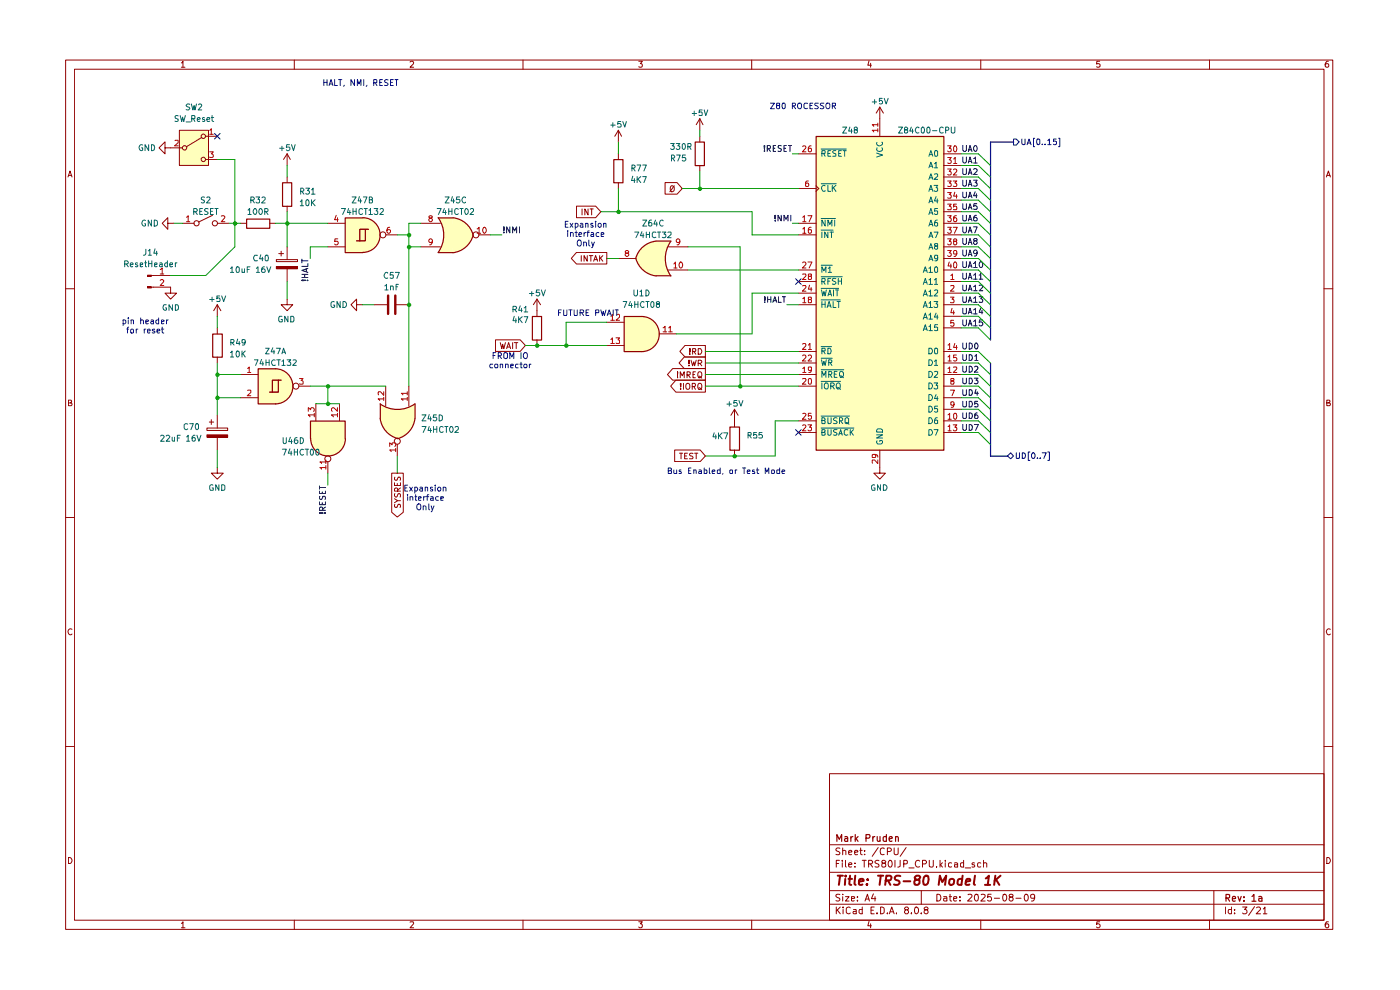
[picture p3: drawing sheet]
<svg xmlns="http://www.w3.org/2000/svg" width="297mm" height="210mm" viewBox="0 0 297 210" stroke-linecap="round" stroke-linejoin="round" font-family="sans-serif">
<g fill="none" stroke="#910000" stroke-width=".21">
<path d="M13.9 12.7h268.8v184.4h-268.8zM15.8 14.7h265.1v180.5h-265.1zM38.5 13.3h.1l.2-.3v1.3M38.5 14.3h.7M62.4 12.7v2M87 13.2l.5-.2 .3 .2-.1 .4-.7 .7h.8M111 12.7v2M135.5 13h.8l-.5 .5 .4 .1v.6h-.7M159.5 12.7v2M184.4 12.9l-.3 .9h.8M184.7 13.4v.9M208.1 12.7v2"/>
<path d="M233.3 13h-.6l-.1 .6h.7v.6h-.7M256.6 12.7v2M281.8 13a.71 .71 0 0 0-.7 .5 .71 .71 0 0 0 .3 .8l.4-.1v-.6l-.4-.1-.3 .3M14.4 37.5l.5-1.2 .4 1.2M14.5 37.2h.7M281.4 37.5l.4-1.2 .4 1.2M281.5 37.2h.6M13.9 61.3h1.9M280.9 61.3h1.8M14.5 85.5h.4l.3-.3-.2-.3h-.5v1.2h.6l.2-.5-.4-.1M281.5 85.5h.4l.2-.3-.1-.3h-.5v1.2h.6l.1-.5-.3-.1M13.9 109.8h1.9"/>
<path d="M280.9 109.8h1.8M15.3 133.5a.59 .59 0 0 0-.9 .5 .59 .59 0 0 0 .8 .6l.1-.1M282.2 133.5a.59 .59 0 0 0-.8 .5 .59 .59 0 0 0 .7 .6l.1-.1M13.9 158.4h1.9M280.9 158.4h1.8M176 164.1h104.9v31.1h-104.9zM176 179.2h104.9M178.2 180l-.6-.1-.3 .2 .1 .4 .8 .4-.1 .3h-.8M178.8 179.9v1.4M182.6 179.9v1.2l.3 .2M186.3 179.8l-1.3 1.8M189.7 179.9v1.2l.2 .2 .6-.1v-.1v-1.2"/>
<path d="M192.2 179.8l-1.2 1.8M14.5 181.9a.65 .65 0 0 1 .8 .6 .65 .65 0 0 1-.8 .7zM38.5 195.9l.3-.4v1.3M38.5 196.8h.7M62.4 195.2v1.9M87 195.6l.7-.1 .1 .3-.8 1h.8M111 195.2v1.9M135.5 195.5h.8l-.5 .5 .5 .2-.1 .5-.5 .1-.2-.2M159.5 195.2v1.9M176 191.8h104.9M176 188.9h104.9M176 185h104.9"/>
<path d="M177.4 192.4v1.4M177.4 183.2h.5M177.6 193l.7 .8M178.1 182.5h-.7v1.4M178.2 189.8h-.8l-.1 .3 .8 .4 .1 .4-.3 .2-.6-.1M178.3 192.4l-.9 .8M178.7 182.5v.2M178.7 183v.9M178.8 189.7v.1M178.8 180.5l.4-.1 .2 .1v.8M178.8 190.2v.9M178.9 192.4v.2"/>
<path d="M178.9 192.9v.9M179.4 190.2h.7l-.7 .9h.7M179.4 182.5v1.3l.1 .1M180 183.4l.7-.1-.2-.3-.5 .2v.6l.3 .1 .3-.1M180 180.8l.7-.1-.2-.3-.5 .1v.6l.3 .2 .3-.1M180.4 192.6l-.4-.2-.5 .3 .1 1 .4 .1 .4-.1M180.6 190.6l.7-.1-.1-.3h-.6v.8h.6M181.1 192.9h.5v.9M181.3 180.8l.7-.1-.2-.3h-.3l-.2 .1v.6l.2 .2 .4-.1M181.4 183.8v.1M181.4 183.1v.1M181.6 193.2l-.5 .1-.1 .2 .1 .3h.5"/>
<path d="M181.9 191v.1M181.9 190.2v.2M182.4 180.4h.5M182.9 192.9h-.5l-.2 .7a.45 .45 0 0 0 .7 .2M182.9 192.4v1.4M182.9 182.5h.9M183.3 182.5v1.4M183.4 181.2v.1M183.4 180.5h.1M183.5 191.1l.5-1.4 .4 1.4M183.7 190.7h.7M184.3 183.3h.6l.2-.3v-.3l-.2-.2h-.6v1.4"/>
<path d="M184.4 195.4l-.3 1h.8M184.6 183.3l.5 .6M184.7 196v.8M184.8 193.1h.5M185.3 189.6l-.4 1h.9M185.5 192.4h-.7v1.4h.7M185.6 190.2v.9M186 193.7v.1M186.5 182.6a.6 .6 0 0 0-.9 .1l.1 .4 .7 .2 .1 .2-.3 .4-.6-.1M186.8 192.4h.4l.4 .3v.8l-.4 .3h-.4zM187.3 183.1h-.1l-.1-.3 .1-.2a.48 .48 0 0 1 .7 .2l-.2 .3-.5 .1a.47 .47 0 0 0 0 .7 .47 .47 0 0 0 .7-.2l-.1-.4-.2-.2M187.6 180l-.3-.1-.5 .1-.1 .5 .1 .6 .4 .2 .4-.1"/>
<path d="M188.3 193.7v.1M188.3 180.6l.6-.1 .2-.4-.3-.2h-.5v1.4M188.7 193.8l.5-1.4 .5 1.4M188.8 182.5a.76 .76 0 0 1 .5 .7 .76 .76 0 0 1-.5 .7l-.3-.2a.99 .99 0 0 1 .3-1.2zM188.8 193.4h.7M189.9 182.5v1.4M190.2 193.7v.1M191 182.5v1.3l-.5 .1M191.7 183.3l.7-.1 .1-.5-.3-.2h-.5v1.4M192.1 193l-.2-.3 .2-.3h.4l.2 .3v.2l-.7 .3-.1 .4 .2 .2h.4l.2-.2-.2-.6M192.8 184.1h1.1M193.3 193.7v.1"/>
<path d="M194.1 192.6l.2-.2a.75 .75 0 0 1 .6 .7 .75 .75 0 0 1-.6 .7l-.2-.1-.1-.4zM195.1 182.7a.68 .68 0 0 0-1 .4 .68 .68 0 0 0 .8 .8l.2-.1M195.4 193.7v.1M195.4 188.9v2.9M195.7 183.3h.6l.2-.3v-.3l-.2-.2h-.6v1.4M196.4 193l-.4-.3 .4-.3h.2l.3 .3-.3 .3a.45 .45 0 0 0-.6 .4 .45 .45 0 0 0 .6 .4l.3-.2-.3-.6M197.1 182.5v1.2l.4 .2 .4-.1 .1-.1v-1.2M198.7 183.8v.1M198.7 189.7a.73 .73 0 0 1 .9 .7 .73 .73 0 0 1-.9 .7zM199.4 182.5v1.4M199.5 183.4l.4 .5M199.9 183l-.5 .5"/>
<path d="M200.2 190.2h.6l.1 .9M200.5 182.5v.2M200.5 183v.9M200.9 190.5l-.7 .1v.4h.7M201.4 190.2h.5M201.5 189.7v1.3l.4 .1M201.9 183.1l-.4-.1-.3 .3 .1 .5h.6M202.3 190.6l.7-.1-.1-.3h-.5l-.1 .2v.6l.2 .1 .4-.1M202.5 183.1l.4-.1 .3 .2v.7M203.2 183.3l-.7 .1v.4h.7M203.7 191v.1M203.7 190.2v.2"/>
<path d="M204.4 183.1l-.4-.1-.3 .3 .1 .5h.6M204.4 182.5v1.4M204.8 184.1h1.1M205.4 189.8l.5-.1 .3 .4-.9 1h.9M206.7 183.1l-.3-.1-.2 .3 .1 .1h.3l.2 .4-.2 .1-.4-.1M206.9 189.8h.5a1.01 1.01 0 0 1-.2 1.3 .87 .87 0 0 1-.3-1.3zM208.1 183.1l-.5-.1-.2 .3 .1 .5h.6M208.1 195.2v1.9M208.1 189.8h.8l.1 .3-.9 1h.9M208.7 183.1l.4-.1 .2 .2v.7M208.7 182.5v1.4M210.3 189.7h-.7l-.1 .7 .6-.2 .2 .3v.4l-.2 .2-.6-.1"/>
<path d="M210.9 190.5h1.1M212.8 189.8l.3-.1a.73 .73 0 0 1 .5 .7 .73 .73 0 0 1-.5 .7l-.3-.1-.1-.5zM214.3 190.3l-.2-.3 .1-.2h.6v.4l-.5 .1-.2 .2v.4l.2 .2h.4l.2-.2v-.4l-.2-.2M215.5 190.5h1.1M217.5 189.8l.1-.1a.73 .73 0 0 1 .6 .7 .73 .73 0 0 1-.6 .7l-.3-.6zM219.5 190.3l-.2 .2h-.5l-.2-.2 .1-.5 .5-.1 .3 .2-.2 1.1-.5 .1M233.3 195.5h-.6l-.1 .6 .2-.1h.3l.3 .2v.3l-.3 .3h-.3l-.2-.2M256.6 195.2v1.9M257.5 188.9v6.3M260 192.4v1.4M261.2 192.9h-.5l-.1 .3v.4l.2 .2h.4M261.2 192.4v1.4"/>
<path d="M261.9 193.7v.1M261.9 192.9v.2M263.6 192.4h.9l-.5 .5 .5 .2v.5l-.3 .2h-.4l-.2-.1M266.1 192.3l-1.2 1.9M266.6 192.6l.6-.2 .2 .4-.9 1h.9M268 192.8l.3-.4v1.4M268 193.8h.8M281.5 181.9a.65 .65 0 0 1 .7 .6 .65 .65 0 0 1-.7 .7zM281.8 195.5h-.4l-.3 .5v.5l.3 .3 .4-.1v-.7h-.4l-.3 .2"/>
</g>
<g fill="none" stroke="#910000" stroke-width=".25">
<path d="M177.5 178.5v-1.5l.5 1 .6-1v1.5M179.2 177.5h.5l.1 1M179.8 177.8l-.5 .1-.2 .2 .2 .4 .5-.1M180.5 177.5v1M180.9 177.5l-.4 .3M181.4 177v1.5M181.6 177.9l.4 .6M182 177.5l-.6 .5M183.7 177.8h.6a.45 .45 0 0 0 .1-.8h-.7v1.5M185.2 177.5v1M185.6 177.5l-.4 .3M186.1 177.5l.1 .9 .3 .1 .2-.2"/>
<path d="M186.7 177.5v1M188 177.5h-.4l-.2 .1v.7l.2 .2 .4-.1M188 177v1.5M188.6 178l.7-.2-.2-.3h-.4l-.1 .7 .3 .3 .3-.1M190 177.6l.2-.1h.3l.1 1M190 177.5v1M260.1 190.5l.7-.1 .1-.6-.8-.1v1.5M260.4 190.5l.5 .7M261.4 190.7l.7-.1-.1-.4h-.5l-.1 .7 .2 .3 .4-.1M262.6 190.2l.4 1 .3-1M263.9 191v.2M263.9 190.2v.2"/>
<path d="M265.6 190.2l.4-.5v1.5M265.6 191.2h.8M267 190.2h.6l.1 1M267.7 190.6l-.7 .1v.4h.7"/>
</g>
<g fill="none" stroke="#910000" stroke-width=".42">
<path d="M177.7 185.8h1.1M178.2 185.8l-.2 1.9M179.3 186.4l-.1 1.3M179.4 185.8v.1M180 186.4h.8M180.3 185.8l-.1 1.6 .4 .3M181.4 185.8l-.1 1.6 .2 .3M182.2 187l1-.1-.1-.4a.6 .6 0 0 0-.8 .2v.9h.7M184 187.5l-.1 .2-.1-.1 .2-.1-.1 .2M184.1 186.5v.2M186.3 185.8h1.1M186.9 185.8l-.3 1.9"/>
<path d="M187.9 186.8l1-.1 .2-.6v-.2l-.3-.1h-.8l-.2 1.9M188.4 186.8l.5 .9M191 185.8h-.8l-.4 .3 .1 .4 .8 .4 .1 .5-.4 .3-.8-.1M191.7 186.9h1.4M194.4 186.6l-.3-.2v-.3a.72 .72 0 0 1 1-.3l.1 .3-.2 .4-.8 .2a.75 .75 0 0 0-.1 .9 .72 .72 0 0 0 1-.2v-.6l-.3-.2M196 186.1l.4-.3 .5 .1a1.62 1.62 0 0 1-.5 1.8l-.5-.2-.1-.6zM199.1 187.7l.3-1.9 .5 1.3 .8-1.3-.2 1.9M201.5 186.6l.3-.2 .5 .2v.9l-.4 .2-.5-.2zM204.1 186.5l-.5-.1-.4 .4v.7l.2 .2 .6-.1M204.2 185.8l-.2 1.9M204.9 187l.9-.1v-.4h-.7l-.3 .9 .3 .3 .5-.1M206.8 185.8l-.2 1.6 .2 .3"/>
<path d="M209 187.7h1.1M209.1 186.3l.7-.5-.3 1.9M211.2 185.8l-.3 1.9M211.3 186.6l.7 1.1M212.3 185.8l-1.3 1.1"/>
</g>
<g fill="#ffffbc">
<path d="M173.1 28.9h27.1v66.6h-27.1z"/>
<path d="M134.8 54.8l4.9-1.3-.5 5a5.1 5.1 0 0 1-4.4-3.7z"/>
<path d="M139.1 51.1h3.2a6.4 6.4 0 0 0 0 7.4h-3.2z"/>
<path d="M136.4 52.3a5 5 0 0 1 2.7-1.2l.6 5-4.9-1.3a5 5 0 0 1 1.6-2.5z"/>
<path d="M136.1 67.1a3.7 3.7 0 0 1 3.7 3.7 3.7 3.7 0 0 1-3.7 3.7z"/>
<path d="M132.4 67.1h3.7v7.4h-3.7z"/>
<path d="M65.9 93h7.3a3.7 3.7 0 0 1-3.7 3.7 3.7 3.7 0 0 1-3.6-3.7z"/>
<path d="M65.8 89.3h7.4v3.7h-7.4z"/>
<path d="M80.6 88.7l5-.6-1.3 4.9a5.1 5.1 0 0 1-3.7-4.3z"/>
<path d="M80.6 85.6a6.7 6.7 0 0 0 7.4 0v3.1h-7.4z"/>
<path d="M83 88.2l5 .5a5 5 0 0 1-3.7 4.3z"/>
<path d="M58.4 78.2a3.7 3.7 0 0 1 3.7 3.7 3.7 3.7 0 0 1-3.7 3.7z"/>
<path d="M54.7 78.2h3.8v7.4h-3.8z"/>
<path d="M95.5 48.6l4.8 1.3a5.1 5.1 0 0 1-4.3 3.7z"/>
<path d="M92.9 46.2h3.1v7.3h-3.1a6.3 6.3 0 0 0 0-7.3z"/>
<path d="M96.1 46.2a5 5 0 0 1 4.2 3.6l-4.8 1.3z"/>
<path d="M38.1 27.6h6.1v7.5h-6.1z"/>
<path d="M76.9 46.1a3.7 3.7 0 0 1 3.7 3.7 3.7 3.7 0 0 1-3.7 3.7z"/>
<path d="M73.2 46.2h3.7v7.3h-3.7z"/>
</g>
<g fill="none" stroke="#0f0f0f" stroke-width=".21">
<path d="M162.2 32v.1M162.2 30.9v.7M162.8 31.5l.6-.1v-.4l-.6-.1v1.2M163 31.5l.4 .6M164 31.4h.4M164.5 30.9h-.5v1.2h.5M165.7 30.9h-.4l-.2 .2v.3l.6 .2v.4l-.1 .1-.5-.1M166.3 31.4h.4M166.8 30.9h-.5v1.2h.5M167.3 30.9h.6M167.6 30.9v1.2M164.5 46.8v.1"/>
<path d="M164.5 45.7v.7M165.7 45.7v1.2l-.6-1.2v1.2M166.3 46.9v-1.2l.4 .8 .5-.8v1.2M167.8 45.7v1.2M162.3 64v.1M162.3 62.9v.8M162.9 62.9v1.2M162.9 63.5h.6M163.5 62.9v1.2M164 64.1l.4-1.2 .4 1.2M164 63.8h.6M165.1 62.9v1.2h.6"/>
<path d="M166 62.9h.7M166.3 62.9v1.2"/>
</g>
<path d="M130.2 33.9h2v4.9h-2zM147.5 30.1h1.9v5h-1.9zM173.1 29h27.1v66.5h-27.1zM139.2 58.5h3.1M142.3 51.1l-3.2 .1a4.9 4.9 0 0 0-4.2 3.6 5.1 5.1 0 0 0 4.3 3.7M142.3 51.2a6.3 6.3 0 0 0 0 7.3M132.4 67.1h3.8a3.7 3.7 0 0 1 3.7 3.8 3.7 3.7 0 0 1-3.7 3.7h-3.8zM154.8 90.6h2.1v4.9h-2.1z" fill="none" stroke="#910000" stroke-width=".25"/>
<g fill="none" stroke="#910000" stroke-width=".21">
<path d="M131.2 27.6l-.8 1.3M131.2 27.6v2.5M131.2 32.6v1.2M131.2 38.7v1.3M131.2 27.6l.7 1.3M141.1 38.7h2.5l1.1 1.3-1.1 1.2h-2.5zM142.3 39.6l.1-.2 .4 .1a.74 .74 0 0 1 .2 1l-.6 .2a.9 .9 0 0 1-.1-1.1zM143 39.4l-.9 1.3M148.5 25.2v2.4M148.5 28.9v1.2M148.5 35.1v1.2M148.5 25.2l-.8 1.3"/>
<path d="M148.5 25.2l.6 1.3M169.4 32.6h3.7M169.4 40h3.7M173.1 39.4l.6 .6-.6 .6M186.6 22.7v6.2M186.6 22.7l-.7 1.3M186.6 22.7l.8 1.3M200.2 32.6h3.7M200.2 35.1h3.7M200.2 37.5h3.7M200.2 40h3.7M131.2 54.8h3.6"/>
<path d="M141.8 57.3h4.1M141.8 52.4h4.1M169.4 59.7h3.7M169.4 49.8h3.7M169.4 47.4h3.7M169.4 57.3h3.7M200.2 59.7h3.7M200.2 49.8h3.7M200.2 47.4h3.7M200.2 57.3h3.7M200.2 42.5h3.7M200.2 44.9h3.7"/>
<path d="M200.2 52.4h3.7M200.2 54.8h3.7M128.7 68.4h3.7M128.7 73.3h3.7M139.8 70.8h3.7M142.7 78.2h6.9v2.4h-6.9l-1.1-1.1zM143.7 80v.1M143.7 78.9v.7M145.2 75.7h4.4v2.5h-4.4l-1.1-1.2zM145.3 73.3h4.3v2.4h-4.3l-1.1-1.2zM145.7 79.5h.6l.1-.6h-.7v1.2M146 79.5l.4 .6"/>
<path d="M146.2 77.5v.1M146.2 76.4v.8M146.3 75.1h.1M146.3 74v.7M146.6 76.4l.3 1.2 .3-.9 .2 .9 .3-1.2M146.9 74.5h.6v-.5h-.6v1.1M147 79.5h.4M147.2 74.5l.4 .6M147.5 78.9h-.5v1.2h.5M148.1 79l.2-.1a.46 .46 0 0 1 .6 .4l-.2 .7-.4 .1a.9 .9 0 0 1-.2-1.1zM148.1 74h.5l.2 .2 .1 .4-.3 .5h-.5zM148.1 77.1h.5l.3-.3-.1-.3-.7-.1v1.2"/>
<path d="M148.3 79.8l.6 .4M148.5 77.1l.4 .5M169.4 79.5h3.7M169.4 74.5h3.7M169.4 77h3.7M169.4 64.6h3.7M169.4 62.2h3.7M200.2 79.5h3.7M200.2 74.5h3.7M200.2 77h3.7M200.2 64.6h3.7M200.2 62.2h3.7"/>
<path d="M200.2 67.1h3.7M200.2 69.5h3.7M43.9 90.8h4.4v.5h-4.4zM43.9 92.2h4.4v.5h-4.4zM44.4 89.5h.9M44.8 89v1M143.1 95.5h5.4l1.1 1.2-1.1 1.2h-5.4zM143.4 80.6h6.2v2.6h-6.2l-1.1-1.3zM144.1 96.1h.7M144.3 80.1v-1.2l.4 .8 .5-.8v1.2M144.4 82.4v.2M144.4 81.3v.8"/>
<path d="M144.5 96.1v1.2M145 81.3v1.3M145.2 96.7h.5M145.6 81.5l.2-.2 .5 .2v.7l-.3 .4-.4-.2zM145.8 96.1h-.6v1.2h.6M146.8 82h.6l.1-.2v-.3l-.1-.2h-.6v1.3M147 96.2h-.7v.3l.2 .2h.3l.2 .4-.2 .2h-.5M147.2 82l.3 .6M147.4 96.1h.6M147.7 96.1v1.2M148.1 81.5l.2-.2a.46 .46 0 0 1 .6 .4v.5a.46 .46 0 0 1-.6 .4 .9 .9 0 0 1-.2-1.1zM148.3 82.2l.6 .5"/>
<path d="M155.8 86.8v3.7M155.8 95.5v1.2M155.8 86.8l-.7 1.3M155.8 86.8l.8 1.3M169.4 89.3h3.7M169.4 91.7h3.7M169.4 81.9h3.7M186.6 95.5v3.7M200.2 89.3h3.7M200.2 91.7h3.7M200.2 81.9h3.7M200.2 84.4h3.7"/>
<path d="M200.2 86.8h3.7"/>
</g>
<g fill="none" stroke="#006665" stroke-width=".21">
<path d="M174.2 31.6h5.3M174.2 39h3.2M174.4 32.5h.6v-.5h-.6v1.1M174.7 32.5l.3 .6M175 39.4a.58 .58 0 0 0-.7 .6 .58 .58 0 0 0 .7 .5v-.1M175.6 39.3v1.3h.6M175.6 32.5h.5M176.2 32h-.6v1.1h.6M176.6 39.3v1.3M176.8 39.8l.5 .8M177.3 32h-.5l-.1 .1 .2 .4 .4 .2v.4h-.6M177.3 39.3l-.7 .7"/>
<path d="M177.9 32.5h.4M178.5 32h-.6v1.1h.6M178.9 32h.6M179.2 32v1.1M186 32.5l1.2 .4-1.2 .4M186 31.4v.2a.6 .6 0 0 0 .6 .5 .6 .6 0 0 0 .6-.7h-.1M186 30.2a.58 .58 0 0 0 .6 .7 .58 .58 0 0 0 .6-.7h-.1M197.1 33.1l.4-1.1 .4 1.1M197.1 35.6l.4-1.2 .4 1.2M197.1 38.1l.4-1.2 .4 1.2M197.2 32.8h.6M197.2 35.3h.6"/>
<path d="M197.2 37.7h.6M198.2 39.3h.7l-.3 .5 .3 .1v.5l-.2 .2h-.4l-.1-.2M198.2 34.7l.4-.3v1.2M198.2 37h.7v.4l-.7 .7h.7M198.2 35.6h.7M198.3 32h.4l.2 .1v.8l-.2 .2h-.4zM174.2 48.8h2.5M174.2 46.3h3M174.2 56.3h2.4M174.2 58.7h4.5M174.4 57.8v-1.2l.4 .8 .4-.8v1.2M174.4 59.7h.5l.1-.1v-.5l-.6-.1v1.3"/>
<path d="M174.4 49.2v1.2M174.7 59.7l.3 .6M175 46.7v1.3l-.6-1.3v1.3M175.6 49.2v1.2l-.6-1.2v1.2M175.6 48v-1.3l.5 .9 .4-.9v1.3M175.6 59.6h.5M175.7 56.9l.4-.3v1.2M175.7 57.8h.7M176.1 49.2h.7M176.2 59h-.6v1.3M176.4 49.2v1.2M177.1 46.7v1.3"/>
<path d="M177.3 59.1h-.6v.5l.5 .1 .1 .4-.2 .2-.5-.1M177.8 59.6h.7M177.8 59v1.3M178.5 59v1.3M195.9 57.8l.4-1.2 .4 1.2M196 59.9h.6M196 57.4h.6M197.1 59.4l.3-.4v1.3M197.1 40.6l.4-1.3 .4 1.3M197.1 43l.4-1.2 .4 1.2M197.1 45.5l.4-1.3 .4 1.3M197.1 48l.4-1.3 .4 1.3"/>
<path d="M197.1 50.4l.4-1.2 .4 1.2M197.1 52.9l.4-1.2 .4 1.2M197.1 55.3l.4-1.2 .4 1.2M197.1 56.9l.3-.3v1.2M197.1 57.8h.7M197.2 40.2h.6M197.2 42.7h.6M197.2 45.2h.6M197.2 47.6h.6M197.2 50.1h.6M197.2 52.5h.6M197.2 55h.6"/>
<path d="M198.2 49.2h.8l-.5 1.2M198.2 59.4l.4-.4v1.3M198.3 56.7l.4-.1 .2 .2v.8l-.2 .2-.4-.1zM198.5 52.2l-.3-.3 .1-.2 .6 .1a.47 .47 0 0 1-.6 .5 .36 .36 0 0 0 .2 .6l.4-.1v-.5l-.2-.1M198.6 41.7l-.4 .9h.8M198.8 46.7a.72 .72 0 0 0-.6 .5 .72 .72 0 0 0 .3 .8l.4-.1v-.6l-.4-.1-.3 .2M198.8 42.2v.8M198.9 44.2h-.6l-.1 .6 .6-.1 .1 .6-.2 .2h-.3l-.2-.2M198.9 54.6l-.2 .3-.4-.1v-.7l.6 .1v.9l-.2 .2h-.4M174.2 63.6h4.1M174.2 78.4h4.8M174.2 73.5h2.2"/>
<path d="M174.2 76h2.4M174.2 61.2h3.7M174.3 76.3l.2 1.2 .3-.8 .2 .8 .3-1.2M174.3 61.5l.2 1.3 .3-1 .2 1 .3-1.3M174.4 74.5h.6v-.5l-.6-.1v1.2M174.4 64v1.2M174.4 64.6h.6M174.7 74.5l.3 .6M175 64v1.2M175.5 65.2l.4-1.2 .4 1.2M175.6 73.9a.66 .66 0 0 1 .7 .4 .66 .66 0 0 1-.2 .8h-.5zM175.6 62.8l.5-1.3 .3 1.3"/>
<path d="M175.6 64.9h.6M175.7 62.4h.6M175.8 79.5l.6-.1v-.5l-.6-.1v1.2M175.8 76.9h.6v-.5l-.6-.1v1.2M176.1 79.5l.4 .5M176.1 76.9l.4 .6M176.7 64v1.2h.6M176.8 61.5v1.3M177 79.4h.4M177.2 61.5h.7M177.6 78.8h-.6v1.2h.6M177.6 64h.7"/>
<path d="M177.6 61.5v1.3M177.9 64v1.2M178.2 78.9l.1-.1 .6 .1a.79 .79 0 0 1-.3 1.1h-.3a.9 .9 0 0 1-.1-1.1zM178.3 79.7l.6 .4M195.9 60.3l.4-1.3 .4 1.3M195.9 62.8l.4-1.3 .4 1.3M195.9 65.2l.4-1.2 .4 1.2M195.9 67.7l.4-1.3 .4 1.3M195.9 70.1l.4-1.2 .4 1.2M196 64.9h.6M196 62.4h.6M196 67.3h.6"/>
<path d="M196 69.8h.6M197.1 78.8a.65 .65 0 0 1 .7 .6 .65 .65 0 0 1-.7 .6zM197.1 73.9h.5l.1 .2 .1 .4-.2 .6h-.5zM197.1 76.3a.66 .66 0 0 1 .7 .4 .66 .66 0 0 1-.2 .8h-.5zM197.1 61.8h.1l.2-.3v1.3M197.1 64.3h.1l.2-.3v1.2M197.1 66.8l.3-.4v1.3M197.1 69.3l.3-.4v1.2M197.1 60.3h.7M197.1 62.8h.7M197.1 65.2h.7M197.1 67.7h.7"/>
<path d="M197.1 70.1h.7M198.2 64h.7l-.3 .5 .3 .1v.5l-.2 .1h-.4l-.1-.1M198.2 78.9h.7v.4l-.7 .7h.7M198.2 76.7l.4-.4v1.2M198.2 61.6h.7v.4l-.7 .8h.7M198.2 60.3h.7M198.2 77.5h.7M198.3 74l.4-.1 .2 .1v.9l-.2 .2-.4-.1zM198.6 66.4l-.4 .9h.8M198.8 66.8v.9M198.9 68.9h-.6l-.1 .6h.7v.6h-.7M174.2 80.9h4.1"/>
<path d="M174.2 90.8h6.9M174.2 88.3h6M174.4 80v-1.2l.4 .8 .4-.8v1.2M174.4 91.7h.4l.2-.2-.1-.4h-.5v1.2l.6-.1v-.4l-.2-.1M174.4 89.2h.5l.1-.3-.2-.3h-.4v1.3h.5l.1-.1v-.4l-.2-.2M174.4 81.2v1.3M175 81.4l.5-.2a.86 .86 0 0 1 0 1.3 .46 .46 0 0 1-.6-.4zM175.6 91.1v1.1l.2 .1h.3l.2-.2v-1M175.6 88.6v1.2l.2 .1h.3l.2-.3v-1M176.2 81.9h.5l.3-.2-.1-.4-.7-.1v1.3M176.6 81.9l.4 .6M177.5 81.4l.3-.2 .4 .2 .1 .7-.4 .4-.4-.2z"/>
<path d="M177.6 91.1h-.6l-.2 .2 .3 .4h.2l.3 .3-.1 .2h-.7M177.6 88.7l-.5-.1-.3 .3 .2 .3 .5 .2v.4h-.7M177.7 82.2l.6 .4M177.9 92.3l.4-1.2 .4 1.2M178 92h.6M178.1 89.3l.6-.1v-.5l-.6-.1v1.3M178.3 89.3l.5 .6M179.3 88.9l.2-.3h.3l.2 .3v.8l-.2 .2-.5-.2zM179.4 89.6h.3l.4 .4M179.9 91.2l-.6-.1-.2 .3v.7a.52 .52 0 0 0 .8 .1M180.4 91.1v1.2M180.5 91.6l.6 .7"/>
<path d="M181.1 91.1l-.7 .7M186 92.2h1.2l-1.2 .7h1.2M186 93.5a.45 .45 0 0 0 .2 .7l.8-.1a.37 .37 0 0 0 .2-.3 .37 .37 0 0 0-.1-.4h-.5v.3M186 91.1l.2-.1h.7l.3 .1v.5h-1.2zM197.1 88.6a.65 .65 0 0 1 .7 .6 .65 .65 0 0 1-.7 .7zM197.1 91.1h.5a.66 .66 0 0 1 .2 .8 .66 .66 0 0 1-.7 .4zM197.1 83.7a.65 .65 0 0 1 .7 .6 .65 .65 0 0 1-.7 .7zM197.1 81.2a.65 .65 0 0 1 .7 .7 .65 .65 0 0 1-.7 .6zM197.1 86.1a.65 .65 0 0 1 .7 .7 .65 .65 0 0 1-.7 .6zM198.2 91.1h.8l-.5 1.2M198.2 81.2h.7l-.3 .5 .3 .1v.5l-.2 .2h-.4l-.1-.2M198.6 83.7l-.4 .8h.8"/>
<path d="M198.8 88.6a.72 .72 0 0 0-.6 .5 .72 .72 0 0 0 .3 .8l.4-.1v-.6l-.4-.1-.3 .3M198.8 84.1v.9M198.9 86.1h-.6l-.1 .6h.7v.6h-.7"/>
</g>
<g fill="none" stroke="#ba0000" stroke-width=".21">
<path d="M170.3 31.1l.4-.2 .3 .4-.8 .9h.8M171.5 38.4h-.4l-.2 .2 .1 .9a.36 .36 0 0 0 .6-.2v-.2l-.3-.3-.4 .3M172.1 30.9l-.4 .1-.2 .3v.7l.2 .2 .4-.1v-.7h-.5l-.1 .3M186.2 27.6h-1.2l.4 .4M186.2 26.5h-1.2l.4 .3M186.2 26.1v.7M186.2 27.3v.7M201 30.9h.8l-.4 .5h.3v.7l-.5 .1-.2-.2M201 33.4h.8l-.4 .5 .4 .3-.1 .4h-.7M201 35.9h.8l-.4 .5 .4 .2-.1 .4h-.7M201 38.4h.8l-.4 .4 .4 .3-.1 .4h-.7M202.2 38.4h.8l-.4 .4 .3 .1v.6h-.7"/>
<path d="M202.3 31.2l.3-.3a.68 .68 0 0 1 .4 .7 .68 .68 0 0 1-.4 .6l-.3-.2zM202.3 33.7l.3-.3v1.3M202.3 36l.4-.1 .3 .4-.8 .8h.8M202.3 34.7h.7M132.9 53.7l-.3-.3 .3-.3h.2l.3 .4-.8 .4v.2l.3 .3h.2l.3-.3v-.2l-.3-.2M143 56l.3-.4v1.2M143 56.8h.6M144.2 55.7a.6 .6 0 0 1 .7 .5 .6 .6 0 0 1-.5 .6l-.3-.5zM144.2 51.2l-.1 .2h-.5l-.1-.5 .2-.2h.3l.2 .2-.1 .9-.5 .1M170.3 48.6l.3-.4v1.3M170.3 46.1l.3-.3v1.2M170.3 55.7l.4-.1 .3 .4-.8 .8h.8"/>
<path d="M170.3 58.2l.6-.1 .1 .4-.8 .8h.8M170.3 49.5h.7M170.3 47h.7M171.4 45.8h.8l-.5 1.2M171.4 55.6h.8l-.5 1.2M171.7 58.6l-.2-.4 .6-.1v.4l-.6 .2v.5l.4 .1a.35 .35 0 0 0 .3-.3 .35 .35 0 0 0-.3-.4M172.1 48.2l-.4 .1-.2 .3v.7l.2 .2 .4-.1v-.7h-.5l-.1 .2M201 40.8h.8l-.4 .5 .4 .2-.1 .5-.7-.1M201 43.3h.8l-.4 .4 .4 .3-.1 .5-.7-.1M201 45.8h.8l-.4 .4 .4 .2-.1 .5-.5 .1-.2-.1M201 48.2h.8l-.4 .5h.3l.1 .2-.1 .5-.5 .1-.2-.2M201 50.7h.8l-.4 .5h.3v.7h-.5l-.2-.1"/>
<path d="M201 53.1h.8l-.4 .5 .4 .3-.1 .4-.5 .1-.2-.2M201.4 55.6l-.3 .8h.8M201.7 58.5l.4-.4v1.2M201.7 59.3h.7M201.7 56v.8M202.2 48.2h.9l-.6 1.3M202.5 51.2l-.2-.1 .2-.4 .4 .1v.4h-.4l-.2 .1v.5l.2 .1h.4l.1-.2-.1-.4-.2-.1M202.6 40.8l-.3 .8h.8M202.6 55.6a.75 .75 0 0 1 .1 1.2l-.4-.2v-.8zM202.9 43.3h-.6v.6l.2-.2 .4 .1v.7l-.6-.1M202.9 45.8l-.6 .2v.9l.2 .1 .4-.1v-.6l-.4-.1-.2 .2M202.9 41.3v.7"/>
<path d="M203 53.7l-.1 .2-.6-.1v-.5l.2-.2 .4 .2a.85 .85 0 0 1-.3 1.1h-.2M129.6 67.1l.3-.4v1.2M129.6 72l.3-.3v1.1M129.6 67.9h.7M129.6 72.8h.7M130.7 71.7h.7l-.3 .4 .3 .2v.5h-.7M130.8 66.8l.1-.1h.4l.1 .1v.5l-.7 .6h.7M140.7 69.5l.4-.3v1.2M140.7 70.4h.7M141.9 69.5l.3-.3v1.2M141.9 70.4h.7M170.3 63.4l.3-.4v1.2"/>
<path d="M170.3 78.2l.3-.4v1.2M170.3 73l.4-.2 .3 .4-.8 .9h.8M170.3 75.5l.4-.2 .3 .4-.8 .9h.8M170.3 60.7l.6-.1 .1 .3-.8 .9h.8M170.3 79h.7M170.3 64.2h.7M171.5 73.2l.3-.4v1.3M171.5 75.5l.4-.2 .3 .4-.8 .9h.8M171.5 74.1h.7M171.7 63.5h-.2v-.4l.6-.1v.5l-.6 .1v.5l.6 .1 .1-.4-.3-.3M171.7 60.5l-.2 .8h.7M172.1 61v.8"/>
<path d="M172.2 78.4l-.1 .1-.4 .1-.2-.2v-.5l.6-.1 .1 .2-.2 .9-.4 .1M201.1 78.2l.4-.4v1.2M201.1 73.2l.4-.4v1.3M201.1 75.7l.4-.4v1.3M201.1 79h.7M201.1 74.1h.7M201.1 76.6h.7M201.6 63h.8l-.4 .5 .4 .2-.1 .5-.7-.1M201.7 60.7l.6-.1 .1 .3-.8 .9h.8M202 65.4l-.3 .9h.8M202.3 77.9l.6-.1 .1 .4-.8 .8h.8M202.3 67.9h-.6v.6l.6-.1 .1 .2-.1 .5-.4 .1-.2-.2"/>
<path d="M202.3 65.9v.8M202.6 72.8l-.3 .9h.8M202.9 75.3h-.6v.6l.4-.1 .3 .3-.1 .4h-.6M202.9 73.3v.8M170.3 80.4l.6-.1 .1 .3-.8 .9h.8M170.3 90.3l.4-.2 .3 .4-.8 .9h.8M170.3 87.8l.4-.1 .3 .3-.8 .9h.8M171.4 90.1h.8l-.5 .5h.4v.7l-.5 .1-.2-.2M171.5 80.5l.2-.2 .4 .1 .1 .7-.2 .4h-.3l-.2-.3zM172.1 87.7h-.6v.6l.6-.1v.7h-.4l-.2-.1M185.5 96.4l.3 .2-.1 .4-.6 .1-.1-.6 .2-.1 .9 .2 .1 .4M186.2 97.6v.7l-.7-.7-.5 .1 .1 .5"/>
<path d="M201.1 88l.4-.3v1.2M201.1 90.5l.4-.4v1.3M201.1 88.9h.7M201.1 91.4h.7M201.6 82.8h.9l-.5 1.1M202 80.8l-.3-.1v-.3l.6-.1v.4l-.6 .2 .1 .6 .5-.1a.36 .36 0 0 0-.2-.6M202.2 90.1h.8l-.4 .5h.3v.7l-.5 .1-.2-.2M202.4 87.8l.3-.1a.78 .78 0 0 1-.1 1.2l-.3-.2zM202.4 85.7a.42 .42 0 0 1-.7 .2l.1-.6a.36 .36 0 0 1 .6 .2l-.2 .8-.4 .1"/>
</g>
<path d="M43.9 92.2h4.4v.5h-4.4z" fill="#910000"/>
<g fill="none" stroke="#910000" stroke-width=".21">
<path d="M46.1 69.5v1.3M46.1 75.7v1.3M51 79.5h3.7M46.1 99.2v1.2h1.3l-1.3 1.2-1.3-1.2h1.3M46.1 88.1v2.7M46.1 92.7v2.8M51 84.4h3.7M59 80.6h-1.2v2.6M59.6 80.6h-.6v2.6h-1.8M63.4 81.9h2.4M67 85.6v3.7M69.5 97.9v2.5"/>
<path d="M72 85.6v3.7M81.8 81.9v4.2M84.3 94.3v2.4M86.7 81.9v4.2M83.1 100.4h2.5v8.3l-1.3 1-1.2-1zM83.7 105.8l.7 .4-.7 .4M83.7 102.4v.6h1.3v-.6M83.8 107l-.1 .4 .2 .2h.4l.1-.6h.5v.6M83.8 104.7l-.1 .5 .2 .2 .4-.1 .1-.5h.5v.6M83.8 101.2l-.1 .4 .2 .3 .4-.1 .1-.6h.5v.7M84.3 102.6v.4M84.4 104.2l-.1-.6h-.5l-.1 .6h1.3"/>
<path d="M84.4 106.2h.6M85 103.5l-.6 .4"/>
<circle cx="62.8" cy="81.9" r=".64"/>
<circle cx="69.5" cy="97.3" r=".64"/>
<circle cx="84.3" cy="93.6" r=".64"/>
</g>
<path d="M45.1 70.9h2.1v4.9h-2.1zM58.4 78.2a3.7 3.7 0 0 1 3.7 3.8 3.7 3.7 0 0 1-3.7 3.7M58.5 78.2h-3.7v7.5h3.7M65.9 93v-3.7h7.3v3.7M65.9 93.1a3.7 3.7 0 0 0 3.7 3.6 3.7 3.7 0 0 0 3.7-3.6M80.6 85.7a6.3 6.3 0 0 0 7.4 0M80.7 85.7l-.1 3a5.1 5.1 0 0 0 3.8 4.3M88 88.8a5 5 0 0 1-3.7 4.3M88 85.7v3" fill="none" stroke="#910000" stroke-width=".25"/>
<g fill="none" stroke="#ba0000" stroke-width=".21">
<path d="M52.5 78.2l.4-.4v1.2M52.5 79h.7M52.5 82.8h.6l.1 .5-.8 .6h.8M63.5 80.3h.8l-.4 .4 .4 .2v.5h-.8M65.4 87.2v-.7l.5 .4 .2-.4h.3l.3 .2v.4l-.2 .1M66.7 88h-1.3l.3 .4M66.7 87.7v.7M69.1 99.2h-1.2l.3 .2v.1M69.1 98h-1.2l.3 .2v.1M69.1 97.6v.7M69.1 98.8v.7M71.6 88h-1.3l.4 .4"/>
<path d="M71.6 86.5v.7l-.9-.7-.4 .2v.4l.2 .1M71.6 87.7v.7M81.4 84.6h-1.2l.4 .4M81.4 83.1v.8l-.7-.8h-.4v.7M81.4 84.3v.7M82.7 94.7v-.8l.5 .5 .1-.5h.5l.1 .3v.3l-.1 .2M83.9 95.5h-1.2l.3 .3M83.9 95.1v.7M86.4 84.6h-1.3l.4 .2v.2M86.4 83.4h-1.3l.4 .4M86.4 83.1v.7M86.4 84.3v.7"/>
</g>
<g fill="none" stroke="#0f0f0f" stroke-width=".21">
<path d="M204.3 80.2v.9l.2 .3h.3l.2-.3v-.9M204.3 82.7v.9l.1 .3 .5-.1 .1-1.1M205.6 80.2h.4a.66 .66 0 0 1 .3 .8 .66 .66 0 0 1-.7 .4zM205.6 82.7a.66 .66 0 0 1 .7 .4 .66 .66 0 0 1-.3 .8h-.4zM206.7 80.2h.8l-.5 .4 .5 .3-.1 .4h-.7M207 82.6l-.2 .8h.8M207.3 83.1v.8M67.8 108.8h.7M67.8 106.5v.6h1.2v-.6M67.8 104.2v.5h1.2v-.5M67.8 103.1v.7M67.8 103.4h1.2"/>
<path d="M67.9 105.3l-.1 .4 .2 .3 .3-.1 .2-.6h.4l.1 .2v.5M68.4 104.3v.4M68.4 106.6v.5M68.4 108.2v-.6h-.5l-.1 .6h1.2M68.9 108.8h.1M69 107.6l-.6 .4"/>
</g>
<path d="M213.7 96.7l.7-.7 .6 .7-.6 .6z" fill="#fff"/>
<path d="M213.7 96.7l.7-.7 .6 .7-.6 .6zM215.6 96l.1 1.2h.5l.1-1.2M216.9 96a.66 .66 0 0 1 .6 .5 .66 .66 0 0 1-.2 .7h-.4zM218.5 95.9h-.4v1.8h.4M219 96.1l.2-.1a.84 .84 0 0 1 .2 1.2h-.3a.78 .78 0 0 1-.1-1.1zM220.1 97.1v.1M220.7 97.1v.1M221.1 96h.8l-.5 1.2M222.3 95.9h.3v1.8h-.3" fill="none" stroke="#000589" stroke-width=".21"/>
<g fill="none" stroke="#0f0f0f" stroke-width=".21">
<path d="M204.3 38.2v1l.2 .3h.3l.2-.3v-1M204.3 35.8v1l.2 .2h.3l.2-.2v-1M204.3 30.9v1l.2 .2h.3l.2-.2v-1M204.3 33.3v1l.2 .3h.3l.2-.3v-1M205.4 39.5l.4-1.3 .4 1.3M205.4 37l.4-1.2 .4 1.2M205.4 32.1l.4-1.2 .4 1.2M205.4 34.6l.4-1.3 .4 1.3M205.5 39.2h.6M205.5 36.7h.6M205.5 31.8h.6M205.5 34.2h.6"/>
<path d="M206.5 38.2h.8l-.4 .5 .4 .3-.1 .4h-.7M206.5 35.9l.5-.1 .3 .2-.1 .4-.7 .6h.8M206.5 33.6l.5-.3v1.3M206.5 34.6h.8M206.9 30.9a.68 .68 0 0 1 .4 .6 .68 .68 0 0 1-.4 .6 .75 .75 0 0 1 0-1.2zM204.3 50.6v1l.2 .3h.3l.2-.3v-1M204.3 48.1v1l.2 .3h.3l.2-.3v-1M205.4 51.9l.4-1.3 .4 1.3M205.4 49.4l.4-1.3 .4 1.3M205.5 51.4h.6M205.5 49h.6M206.5 48.1h.8l-.5 1.3"/>
<path d="M206.8 51.1l-.3-.2 .1-.2h.6l.1 .2-.8 .4v.3l.3 .3h.2l.3-.3v-.3l-.3-.2M204.3 85.1v1l.1 .2h.4l.2-.2v-1M204.3 90v1.1l.2 .2h.3l.2-.2v-1.1M204.3 87.6v1l.1 .2h.4l.2-.2v-1M205.6 85.1a.66 .66 0 0 1 .7 .5 .66 .66 0 0 1-.3 .7h-.4zM205.6 90a.64 .64 0 0 1 .7 .7 .64 .64 0 0 1-.7 .6zM205.6 87.6a.66 .66 0 0 1 .7 .4 .66 .66 0 0 1-.3 .8h-.4zM206.7 90h.9l-.6 1.3M207.3 87.6l-.5 .2v.9l.5 .1 .2-.2v-.3l-.3-.3h-.2l-.2 .3M207.4 85.1h-.6v.6l.4-.2 .3 .3v.3l-.2 .2-.5-.1"/>
</g>
<path d="M186.6 99.2v1.2h1.2l-1.2 1.2-1.2-1.2h1.2" fill="none" stroke="#910000" stroke-width=".21"/>
<path d="M215 29.5h.6l.6 .6-.6 .7h-.6z" fill="#fff"/>
<path d="M215 29.5h.6l.6 .6-.6 .7h-.6zM216.8 29.5v.9l.2 .3 .5-.1v-1.1M217.9 30.7l.4-1.2 .4 1.2M218.1 30.3h.5M219.5 29.3h-.3v1.8h.3M220 29.6l.4-.1 .2 .2v.7a.35 .35 0 0 1-.4 .3 .35 .35 0 0 1-.3-.4zM221.1 30.6v.1M221.7 30.6v.1M222.3 29.8l.3-.3v1.2M222.3 30.7h.7M224.1 29.5h-.6v.5l.4-.1 .2 .3v.4h-.6M224.6 29.3h.2v1.8h-.2" fill="none" stroke="#000589" stroke-width=".21"/>
<g fill="none" stroke="#0f0f0f" stroke-width=".21">
<path d="M106.9 49.2v.2M106.9 48.1v.8M108.2 48.1v1.3l-.7-1.3v1.3M108.7 49.4v-1.3l.5 .9 .4-.9v1.3M110.2 48.1v1.3M204.3 53v1.1l.2 .2h.3l.2-.2v-1.1M204.3 45.7v1l.1 .2h.4l.2-.2v-1M204.3 43.2v1l.1 .2h.4l.2-.2v-1M204.3 40.8v.9l.2 .2h.3l.2-.2v-.9M204.3 57.9v1.1l.2 .2h.3l.2-.2v-1.1M204.3 55.5v1l.2 .3h.3l.2-.3v-1M205.4 54.3l.4-1.3 .4 1.3"/>
<path d="M205.4 46.9l.4-1.2 .4 1.2M205.4 44.4l.4-1.2 .4 1.2M205.4 41.9l.4-1.1 .4 1.1M205.4 59.2l.4-1.3 .4 1.3M205.4 56.8l.4-1.3 .4 1.3M205.5 54h.6M205.5 46.5h.6M205.5 44.1h.6M205.5 41.6h.6M205.5 58.9h.6M205.5 56.4h.6M206.5 58.4l.5-.5v1.3"/>
<path d="M206.5 55.9l.5-.4v1.3M206.5 59.2h.8M206.5 56.8h.8M206.9 40.7l-.4 .8h.8M207.1 45.7a.55 .55 0 0 0-.6 .5v.5l.2 .2h.4l.2-.2v-.4l-.3-.2h-.2l-.3 .2M207.1 41.1v.8M207.2 43.2h-.6l-.1 .6 .5-.2 .3 .3v.3l-.2 .2-.6-.1M207.3 53.5l-.2 .3h-.4l-.2-.5 .3-.3h.2l.3 .3-.2 .8-.4 .2M207.7 58.4l.4-.5v1.3M207.7 59.2h.8M207.9 55.6a.6 .6 0 0 1 .7 .5 .6 .6 0 0 1-.5 .7l-.4-.5zM204.3 72.8v1l.2 .2h.3l.2-.2v-1"/>
<path d="M204.3 67.9v1l.2 .2h.3l.2-.2v-1M204.3 60.5v.9l.2 .3h.3l.2-.3v-.9M204.3 62.9v1l.1 .2 .5-.1 .1-1.1M204.3 65.4v1l.1 .2h.4l.2-.2v-1M204.3 77.7v1l.2 .2h.4l.1-.2v-1M204.3 75.2v1l.2 .3h.3l.2-.3v-1M205.4 69.1l.4-1.2 .4 1.2M205.4 61.7l.4-1.2 .4 1.2M205.4 64.1l.4-1.2 .4 1.2M205.4 66.6l.4-1.2 .4 1.2M205.5 68.7h.6M205.5 61.3h.6"/>
<path d="M205.5 63.8h.6M205.5 66.2h.6M205.6 72.8a.64 .64 0 0 1 .7 .6 .64 .64 0 0 1-.7 .6zM205.6 77.7a.64 .64 0 0 1 .7 .6 .64 .64 0 0 1-.7 .6zM205.6 75.2a.64 .64 0 0 1 .7 .7 .64 .64 0 0 1-.7 .6zM206.5 68.2l.5-.3v1.2M206.5 60.8l.5-.3v1.2M206.5 63.3l.5-.4v1.2M206.5 65.7l.5-.3v1.2M206.5 69.1h.8M206.5 61.7h.8M206.5 64.1h.8"/>
<path d="M206.5 66.6h.8M206.8 77.8l.4-.1 .3 .4-.8 .8h.8M206.8 75.6l.3-.4v1.3M206.8 76.5h.7M207 72.8a.68 .68 0 0 1 .5 .6 .68 .68 0 0 1-.5 .6l-.2-.2v-.8zM207.7 60.6l.6-.1 .2 .2-.1 .3-.7 .7h.8M207.7 62.9h.8l-.4 .5 .4 .2-.1 .4h-.7M208.1 65.3l-.4 .9h.8M208.3 65.8v.8M208.4 67.9h-.6l-.1 .5 .2-.1h.3l.3 .2v.4l-.3 .2h-.3l-.2-.1"/>
</g>
<path d="M93 46.2a6.3 6.3 0 0 1 0 7.4h3.1M93 46.2h3.1M96.1 46.2a5 5 0 0 1 4.3 3.7M100.4 49.9a5.1 5.1 0 0 1-4.3 3.7M112.9 67.1h2v5h-2z" fill="none" stroke="#910000" stroke-width=".25"/>
<g fill="none" stroke="#910000" stroke-width=".21">
<path d="M60.9 32.6l-.7 1.2M60.9 32.6v2.5M60.9 32.6l.7 1.2M58.6 55.1h4.5v.4h-4.5zM58.6 56.5h4.5v.5h-4.5zM59.1 53.8h1.1M59.6 53.3v1M89.3 47.4h4.1M89.3 52.4h4.1M101.6 49.8h2.4M122.3 43.7h4.1l1.1 1.2-1.1 1.3h-4.1zM122.3 53.5h6.4v2.5h-6.4l-1.1-1.2z"/>
<path d="M123.3 54.2v1.2M123.5 44.3v1.3M124.6 54.2v1.2l-.7-1.2v1.2M124.8 44.3v1.3l-.7-1.3v1.3M125 54.2h.8M125.2 44.3h.7M125.3 54.2v1.2M125.5 44.3v1.3M125.9 55.4l.5-1.2 .4 1.2M126.1 55.1h.6M127.2 54.2v1.2M127.4 54.7l.5 .7"/>
<path d="M127.9 54.2l-.7 .7M105.1 72.1h5.3l1.1 1.2-1.1 1.2h-5.3zM106.1 72.7l.4 1.3 .1-1 .3 1 .3-1.3M107.5 74l.4-1.3 .4 1.3M107.6 73.6h.6M108.7 72.7v1.3M109.1 72.7h.7M109.5 72.7v1.3M113.9 63.5v3.6M113.9 72.1v1.2M113.9 63.5l-.7 1.1M113.9 63.5l.8 1.1"/>
<circle cx="101" cy="49.8" r=".64"/>
</g>
<path d="M91.2 46.3l-.2-.3 .1-.2h.5v.4l-.4 .1-.2 .2v.3l.2 .2h.3l.2-.2v-.3l-.2-.2M91.7 51.2l-.1 .2h-.5l-.1-.5 .2-.2h.3l.2 .2-.1 .7-.1 .3h-.4M101.2 48.6l.4-.4v1.3M101.2 49.5h.8M102.6 48.3l.1-.1a.67 .67 0 0 1 .5 .6 .67 .67 0 0 1-.5 .7l-.3-.5z" fill="none" stroke="#ba0000" stroke-width=".21"/>
<path d="M58.6 56.5h4.5v.5h-4.5z" fill="#910000"/>
<path d="M32.1 58.5h.4M60.9 52.4v2.7M60.9 57v2.7M31.3 60.8h.8v.3h-.8zM32.1 60.9h.4M60.9 63.5v1.1h1.2l-1.2 1.3-1.3-1.3h1.3" fill="none" stroke="#910000" stroke-width=".21"/>
<path d="M31.3 60.8h.8v.3h-.8z" fill="#910000"/>
<path d="M31.3 58.4h.8v.2h-.8z" fill="none" stroke="#910000" stroke-width=".21"/>
<path d="M31.3 58.4h.8v.2h-.8z" fill="#910000"/>
<g fill="none" stroke="#910000" stroke-width=".21">
<path d="M35 31.4v-1.3l-1.3 1.3 1.3 1.2v-1.2h3.7M38.1 27.6h6.1v7.5h-6.1zM42.8 29.2l-3.2 1.9M43.6 28.9h2.5M43.6 33.8h2.5M60.9 37.5v1.2M32.5 58.5h3.7M35.6 47.4v-1.2l-1.2 1.2 1.2 1.2v-1.2h1.3M38.7 47.4h2.5M45.1 45.7l-3 1.4M46.1 47.4h2.5M51 47.4h1.3"/>
<path d="M57.2 47.4h1.3M60.9 43.7v1.2M69.5 47.4h3.7M69.5 52.4h3.7M77.5 48.6h-1.2v2.5M78.2 48.6h-.7v2.5h-1.9M81.8 49.8h2.5M32.5 60.9h3.7v1.3h1.3l-1.3 1.3-1.2-1.3h1.2M46.1 64.6l-.8 1.3M46.1 64.6v2.5M46.1 64.6l.8 1.3M75.6 64.6v-1.1l-1.1 1.1 1.1 1.3v-1.3h1.3"/>
<path d="M79.4 64.6h2.7M84 64.6h2.7"/>
<circle cx="39.2" cy="31.4" r=".47"/>
<circle cx="43.1" cy="28.9" r=".47"/>
<circle cx="43.1" cy="33.8" r=".47"/>
<circle cx="41.7" cy="47.4" r=".55"/>
<circle cx="45.6" cy="47.4" r=".55"/>
<circle cx="81.2" cy="49.8" r=".64"/>
</g>
<g fill="none" stroke="#ba0000" stroke-width=".21">
<path d="M37.1 29.8h.6l.1 .5-.8 .6h.8M44.5 27.6l.3-.3v1.2M44.5 32.2h.7l-.4 .4 .4 .3v.3l-.1 .2-.6-.1M44.5 28.5h.7M34 57.2l.4-.4v1.3M34 59.5l.5-.2 .3 .3-.8 1h.8M34 58.1h.8M39.6 46.1l.3-.3v1.2M39.6 47h.7M46.9 45.8h.6l.2 .2-.8 1h.8M71.3 45.7l-.3 .9h.7M71.6 46.2v.8"/>
<path d="M71.7 50.7h-.6l-.1 .6 .6-.1 .1 .5-.2 .2h-.3l-.2-.1M82.7 48.2l-.5 .1a.92 .92 0 0 0 .1 1.2h.3l.2-.3v-.3l-.1-.2h-.5l-.1 .2"/>
</g>
<path d="M59.9 38.8h2v5h-2zM52.3 46.5h4.9v1.9h-4.9zM77 46.2a3.7 3.7 0 0 1 3.6 3.7 3.7 3.7 0 0 1-3.6 3.6l-3.8 .1v-7.4h3.8" fill="none" stroke="#910000" stroke-width=".25"/>
<path d="M64 59.5h.9M64 58.9h1.3M64 58.2h1.3M64 55v.7M64 55.3h1.3M64.6 58.2v.7M65 57v.6M65.2 59.5h.1M65.3 56.9l-1.3 .5 1.3 .4M65.3 55.9v.6h-1.3" fill="none" stroke="#0f0f0f" stroke-width=".21"/>
<path d="M82.3 62.7v3.9M83.9 62.7v3.9" fill="none" stroke="#910000" stroke-width=".51"/>
<path d="M215 30.1h-4.9v42M210.1 77v19.8h3.7" fill="none" stroke="#000589" stroke-width=".25"/>
<g fill="none" stroke="#090" stroke-width=".21">
<path d="M46.1 33.8h3.7v18.6l-6.2 6.1h-7.4M60.9 35.1v2.4M131.2 30.1v2.5M131.2 40v4.9M144.7 40h24.7M148.5 27.6v1.3M148.5 36.3v3.7M168.1 32.6h1.3M203.9 32.6h3.7l2.5 2.5M203.9 40h3.7l2.5 2.5M203.9 35.1h3.7l2.5 2.4M203.9 37.5h3.7l2.5 2.5"/>
<path d="M36.9 47.4h1.8M48.6 47.4h2.4M58.5 47.4h11M60.9 44.9v7.5M60.9 59.7v3.8M69.5 52.4h-3.7v2.4M84.3 49.8h2.4M86.7 52.4h2.6M89.3 47.4h-2.6v34.5M104 49.8h2.5M127.5 44.9h32v4.9h9.9M128.7 54.8h2.5"/>
<path d="M145.9 52.4h11.1v29.5M145.9 57.3h23.5M168.1 47.4h1.3M203.9 49.8h3.7l2.5 2.6M203.9 52.4h3.7l2.5 2.4M203.9 44.9h3.7l2.5 2.5M203.9 57.3h3.7l2.5 2.4M203.9 47.4h3.7l2.5 2.4M203.9 42.5h3.7l2.5 2.4M203.9 54.8h3.7l2.5 2.5M203.9 59.7h3.7l2.5 2.5M46.1 79.5h4.9"/>
<path d="M46.1 67.1v2.4M46.1 77v11.1M76.9 64.6h2.5M111.5 73.3h17.2M128.7 68.4h-8.6v4.9M149.6 74.5h19.8M149.6 79.5h19.8M149.6 77h19.8M166.9 64.6h2.5M169.4 62.2h-9.9v8.6h-16M203.9 64.6h3.7l2.5 2.5M203.9 62.2h3.7l2.5 2.4"/>
<path d="M203.9 74.5h3.7l2.5 2.5M203.9 79.5h3.7l2.5 2.4M203.9 77h3.7l2.5 2.5M203.9 67.1h3.7l2.5 2.4M203.9 69.5h3.7l2.5 2.6M46.1 95.5v3.7M46.1 84.4h4.9M65.8 81.9h16M67 85.6h5M69.5 81.9v3.7M84.3 96.7v3.7M149.6 81.9h19.8"/>
<path d="M169.4 89.3h-4.9v7.4h-14.9M203.9 89.3h3.7l2.5 2.4M203.9 81.9h3.7l2.5 2.5M203.9 84.4h3.7l2.5 2.4M203.9 86.8h3.7l2.5 2.5M203.9 91.7h3.7l2.5 2.6M69.5 100.4v2.5"/>
</g>
<g fill="none" stroke="#000bc9" stroke-width=".21">
<path d="M68.7 16.9v1.3M68.7 17.5h.7M69.4 16.9v1.3M69.8 18.2l.4-1.3 .4 1.3M69.9 17.8h.6M71 16.9v1.3h.6M71.8 16.9h.7M72.2 16.9v1.3M73 18.1l-.1 .2M75.2 16.9v1.3l-.7-1.3v1.3M75.8 18.2v-1.3l.4 .9 .4-.9v1.3M77.2 16.9v1.3"/>
<path d="M77.8 18.1l-.1 .2M79.3 17.6l.7-.1v-.4l-.2-.2h-.5v1.3M79.6 17.6l.4 .6M80.6 17.5h.4M81.1 16.9h-.5v1.3h.5M82.3 17l-.5-.1-.2 .2 .1 .4 .6 .3-.2 .4-.5-.1M82.8 17.5h.5M83.4 16.9h-.6v1.3h.6M83.8 16.9h.6M84.1 16.9v1.3M163.4 21.9h.9l-.9 1.2h.9M165 22.4l-.3-.3 .1-.2h.5l.1 .3-.6 .3a.36 .36 0 0 0 .2 .6l.4-.1v-.5l-.2-.1"/>
<path d="M166 22l.4-.1 .2 .1v.8a.35 .35 0 0 1-.4 .3 .35 .35 0 0 1-.3-.5zM168.1 22.5l.6-.1 .1-.4-.2-.1h-.5v1.2M168.4 22.5l.4 .6M171.3 22l-.6-.1-.1 .2v.7a.55 .55 0 0 0 .7 .2M171.8 22.4h.4M172.4 21.9h-.6v1.2h.6M173.6 21.9h-.6l-.2 .1 .2 .4 .6 .3-.1 .3h-.7M174.8 21.9h-.6l-.2 .1 .2 .4 .6 .3-.1 .3h-.7M175.4 21.9h.5a.77 .77 0 0 1-.2 1.2l-.3-.1a.87 .87 0 0 1 0-1.1zM176.6 22.5l.6-.1v-.4l-.6-.1v1.2M176.9 22.5l.3 .6M119.9 47.5h.4"/>
<path d="M120.4 49v.1M120.4 49.3v.9M120.5 46.9h-.6v1.3h.6M120.9 47.4l.6 .8M121 49.5l.2-.2 .3 .1 .1 .8M121 49.3v.9M121.5 47.4l-.6 .8M122 49.3h.5M122 47.4h.4l.2 .2v.4l-.2 .2-.4-.1M122 47.4v1.2M122.2 49v1.2h.3M122.5 51.1l.6-.2a.86 .86 0 0 1 0 1.3 .46 .46 0 0 1-.6-.4z"/>
<path d="M122.8 49.7h.6l-.2-.4-.3 .1-.1 .6 .1 .2h.4M123.1 47.4h.4l.2 .1v.7M123.7 47.7h-.5l-.1 .2 .1 .3 .5-.1M123.8 51.4l.4-.1 .2 .2v.7M123.8 51.3v.9M123.9 49.3v.9M124.2 47.4h.6v.8M124.2 49.3l-.3 .3M124.2 47.4v.8M124.5 49.3h.5M124.9 50.9v1.1l.3 .2M125 49h-.2l-.1 .1v1.1"/>
<path d="M125.4 49.4l.4-.1 .1 .3v.6h-.5v-.5h.5M125.5 51.3l.3 .9M125.8 47.4h-.5v.3l.4 .1 .2 .2-.2 .2-.4-.1M126.1 51.3l-.4 1.1-.2 .1M126.4 46.9v.2M126.4 47.4v.8M127 47.4h.5v.7l-.4 .1-.2-.2zM127 49.4l-.3-.1-.3 .3 .1 .5 .5 .1M127.5 49.7l.6-.1a.36 .36 0 0 0-.6-.2v.8h.6M128.1 47.4h.5v.8M128.1 47.4v.8M26.1 67.9h.4l.2 .2v.3l-.2 .3-.4-.1"/>
<path d="M26.1 67.9v1.1M26.9 69.8h.4M27.2 67.4v.1M27.2 67.9v.8M27.3 69.4l-.3 .1v1.1M27.8 67.9h.5v.8M27.8 67.9v.8M27.9 69.8l.4 .2v.6h-.2h-.4v-.6zM28.9 69.8v.8M29.2 69.8l-.3 .3M29.8 67.9h.4l.2 .1v.7M29.8 67.4v1.3"/>
<path d="M30.6 69.8v.8M30.9 68.3l.6-.2-.1-.2h-.5v.7h.5M30.9 69.8l-.3 .3M31.3 70.2l.6-.1-.2-.3-.4 .2v.5l.1 .1h.4M32 67.9h.5v.8M32.5 68.1l-.5 .3 .1 .3 .4-.1M32.8 69.9l-.3-.1-.2 .3 .4 .1 .2 .3-.2 .1h-.4M33.3 70.2l.6-.1-.2-.3-.4 .2v.5l.2 .1h.3M33.6 67.9h-.3l-.2 .2v.3l.2 .3 .3-.1M33.6 67.4v1.3M34.2 68.3l.6-.2v-.2h-.6v.7h.6M34.2 69.8h.6"/>
<path d="M34.4 69.4v1.1l.4 .1M35.3 67.9v.8M35.7 67.9h-.4v.2M104.5 77.3h-.5l-.1 .1 .1 .6h.5M104.6 75.4h.4M104.9 77.4l.2-.1h.4v.7h-.4l-.2-.2zM105.2 74.8h-.6v1.3M105.7 75.5l.6-.1v-.5l-.6-.1v1.3M106 75.5l.4 .6M106.1 77.3h.5v.7M106.1 77.3v.7M106.9 75l.2-.2 .5 .2v.9l-.2 .2-.5-.2z"/>
<path d="M107.2 77.3h.5l.1 .7M107.2 77.3v.7M108.2 76.1v-1.3l.4 .9 .4-.9v1.3M108.3 77.6l.6-.1-.1-.2h-.4l-.1 .1 .1 .6h.4M109.9 77.3h-.4l-.2 .1v.4l.2 .2h.4M110.3 77.3h.5M110.5 76.8v1.2h.3M110.5 74.8v1.3M111.1 75l.5-.2a.86 .86 0 0 1 0 1.3l-.3-.1a.74 .74 0 0 1-.2-1zM111.1 77.4l.2-.1h.3l.2 .1v.4l-.2 .2h-.3l-.2-.2zM112.3 77.3v.7M112.6 77.3h-.2l-.1 .1"/>
<path d="M118.5 66.3h.4M119.1 65.7h-.6v1.2M119.6 65.7l.1 1.2h.5l.1-1.2M120.7 65.7h.7M121 65.7v1.2M121.8 65.7l.1 1.2 .6-.1v-1.1M123.1 66.3h.6l.1-.4-.1-.2h-.6v1.2M123.4 66.3l.4 .6M124.3 66.3h.5M124.9 65.7h-.6v1.2h.6M126.4 66.3h.6v-.5l-.6-.1v1.2M127.5 65.7l.3 1.2 .2-.8 .2 .8 .4-1.2"/>
<path d="M128.8 66.9l.4-1.2 .5 1.2M129 66.6h.5M130.1 65.7v1.2M130.5 65.7h.7M130.8 65.7v1.2M141.8 99.9h.4l.2-.3-.1-.3h-.5v1.2h.6v-.6h-.2M143 99.7v.8l.5-.1M143.5 99.7v.8M144.5 99.7h-.4v.2l.4 .2v.4h-.4M146.1 99.9h.3M146.6 99.3h-.5v1.2h.5M147.2 99.8l.4-.1 .1 .8"/>
<path d="M147.2 99.7v.8M148.3 99.7h.4l.1 .2v.6h-.5v-.5l.5-.1M149.4 99.3v1.2h.5v-.8h-.5M150.5 99.3v1l.2 .2M152.8 99.3v1.2h-.5l-.1-.7 .6-.1M154.9 99.7l.5 .1-.1 .7h-.4zM156 99.7v.8M156.3 99.7h-.2l-.1 .2M157.5 99.3h.7M157.9 99.3v1.2M160.1 99.7h-.5v.3h.4l.1 .3v.2h-.5M160.5 99.7h.5"/>
<path d="M160.6 99.3v1l.1 .2h.3M163.7 99.8l.5-.1v.8l-.5-.1zM165.4 99.3v1.2h-.5l-.1-.7 .6-.1M85.9 103.5h.4M86.5 102.9h-.6v1.3h.6M86.5 104.9v.1M86.5 105.4v.7M86.9 103.3l.6 .9M87 105.4h.5l.1 .7M87 105.4v.7M87.5 103.3l-.6 .9M88 103.4l.3-.1 .3 .3v.3l-.3 .3-.3-.1"/>
<path d="M88 103.3v1.3M88 105.4h.4M88.2 104.9v1.2h.2M88.5 107.1l.5-.2a.86 .86 0 0 1 0 1.3l-.3-.1a.74 .74 0 0 1-.2-1zM88.8 105.7l.6-.1-.1-.2h-.4l-.1 .1 .1 .6h.4M89.1 103.4h.5v.8M89.6 103.7h-.4l-.2 .1 .2 .4 .4-.1M89.8 107.4l.4-.1 .2 .2v.7M89.8 107.3v.9M89.9 105.4v.7M90.2 103.5l.2-.2 .3 .1v.8M90.2 103.3v.9"/>
<path d="M90.3 105.4l-.4 .1M90.5 105.4h.5M91 104.9h-.3l-.1 .2v1M91 106.9v1.2l.1 .1M91.4 105.4h.4l.1 .1v.6h-.5v-.4l.5-.1M91.5 107.3l.2 .9M91.7 103.4h-.4v.3l.3 .1 .2 .2-.2 .2-.3-.1M92.1 107.3l-.6 1.3M92.3 102.9v.2M92.3 103.3v.9M92.8 103.6l.3-.3 .3 .1v.7l-.3 .1-.3-.3zM93 105.4h-.4l-.2 .1 .1 .5 .5 .1"/>
<path d="M93.5 105.7l.6-.1-.1-.2h-.5v.7h.5M94 103.5l.2-.2 .4 .2v.7M94 103.3v.9M151.1 100l.6-.1-.1-.2h-.4l-.1 .2 .1 .6h.4M153.4 100.5l-.1 .1M158.5 100l.6-.1-.1-.2h-.4l-.1 .2 .1 .6h.4M162.3 100.5v-1.2l.4 .8 .4-.8v1.2M165.9 100l.6-.1-.1-.2h-.4l-.1 .2 .1 .6h.4"/>
<circle cx="169.6" cy="22.4" r=".57"/>
</g>
<path d="M45.5 28.3l1.2 1.2M46.7 28.3l-1.2 1.2M168.8 59.1l1.2 1.2M170 59.1l-1.2 1.2M168.8 91.1l1.2 1.2M170 91.1l-1.2 1.2" fill="none" stroke="#000589" stroke-width=".21"/>
<g fill="#090">
<circle cx="155.9" cy="96.8" r=".47"/>
<circle cx="148.5" cy="40" r=".47"/>
<circle cx="157.1" cy="82" r=".47"/>
<circle cx="46.1" cy="84.4" r=".47"/>
<circle cx="69.6" cy="85.7" r=".47"/>
<circle cx="69.6" cy="82" r=".47"/>
<circle cx="46.1" cy="79.5" r=".47"/>
<circle cx="86.8" cy="64.7" r=".47"/>
<circle cx="86.8" cy="49.9" r=".47"/>
<circle cx="86.8" cy="52.4" r=".47"/>
<circle cx="131.2" cy="45" r=".47"/>
<circle cx="120.1" cy="73.3" r=".47"/>
<circle cx="114" cy="73.3" r=".47"/>
<circle cx="49.9" cy="47.4" r=".47"/>
<circle cx="61" cy="47.4" r=".47"/>
</g>
<g fill="none" stroke="#006665" stroke-width=".21">
<path d="M30.3 30.8l-.2-.1a.64 .64 0 0 0-.6 .6 .64 .64 0 0 0 .5 .7l.3-.1v-.5h-.3M31.5 30.7v1.3l-.7-1.3v1.3M32.1 30.7a.64 .64 0 0 1 .7 .6 .64 .64 0 0 1-.7 .7zM37.8 24.6l-.4-.1-.3 .3 .1 .3 .6 .2v.3l-.3 .2-.4-.1M38.2 24.5l.4 1.3 .1-1 .3 1 .3-1.3M39.5 25.9h.9M40.3 22.1l-.6-.1-.2 .3 .1 .3 .5 .1 .2 .4-.3 .2-.5-.1M40.6 22l.3 1.3 .3-.9 .2 .9 .3-1.3M40.7 25.2l.7-.1v-.4l-.2-.2h-.5v1.3M41 25.2l.4 .6M41.9 25.4l.6-.1-.2-.4-.4 .2v.5l.1 .2 .4-.1M42.1 22.2l.4-.2 .3 .4-.8 .9h.8"/>
<path d="M43.4 25h-.4v.3l.3 .1 .2 .2-.2 .2-.3-.1M43.9 25.4l.6-.1v-.3l-.4-.1-.2 .2v.5l.2 .2 .4-.1M44.8 24.9h.5M45 24.5v1.1l.3 .2M59.3 31.4h.9M59.8 31v1M61.4 30.7h-.6l-.1 .6 .6-.1 .2 .2v.3l-.2 .3h-.4l-.2-.2M61.8 30.7l.5 1.3 .3-1.3M64.9 39.9h.8l-.5 .5 .4 .1 .1 .4-.3 .3h-.3l-.2-.2M129.6 26.5h.9M130 26v1M131.7 25.8h-.6l-.1 .6 .2-.2h.3l.3 .3v.3l-.2 .2-.6-.1"/>
<path d="M132.1 25.8l.4 1.2 .4-1.2M134.1 35.7h.4l.2-.3v-.3l-.6-.1v1.3M134.2 37.4l-.2 .9h.7M134.3 35.7l.4 .6M134.6 37.9v.8M135.2 35h.7l-.5 1.3M135.2 37.5v1.2M135.3 38l.6 .7M135.9 37.5l-.7 .6M136.4 37.5h.7l-.5 1.2M136.4 35h.7l-.5 1.3M142.3 30.4h.7l-.4 .5h.4v.2v.5l-.6 .1-.1-.2"/>
<path d="M142.4 33.6l.6-.1 .1-.4-.2-.2h-.5v1.3M142.7 33.6l.4 .6M143.5 30.4h.7l-.4 .5h.3v.7l-.5 .1-.1-.2M143.5 32.9h.8l-.5 1.3M145 30.4a.68 .68 0 0 1 .4 .7 .68 .68 0 0 1-.4 .6l-.3-.3v-.7zM145.4 32.9h-.6l-.1 .6h.7l.1 .4-.3 .3h-.3l-.2-.2M145.9 31.1h.5l.2-.2v-.3l-.2-.2h-.5v1.3M146.3 31.1l.3 .6M146.8 24.1h1M147.3 23.6v.9M149 23.3h-.6l-.1 .6 .2-.2h.3l.2 .2v.5h-.7M149.4 23.3l.3 1.2 .5-1.2"/>
<path d="M178.8 27h.8l-.8 1.2h.8M180.3 27l-.3 .8h.8M180.6 27.4v.8M181.4 27.6l-.2-.5 .2-.1h.4v.5l-.6 .1v.5l.2 .1h.2l.3-.2-.1-.4h-.2M185 21.6h1M185.5 21.1v.9M187.2 20.9h-.6v.6l.4-.2 .2 .2v.5h-.6M187.6 20.9l.4 1.1 .4-1.1M190.6 27h.9l-.9 1.2h.9M192.1 27.6l-.2-.5 .4-.1 .3 .3-.3 .3h-.4v.5l.2 .1 .4-.1 .1-.1v-.3l-.3-.1M193.3 27l-.3 .8h.8M193.6 27.4v.8"/>
<path d="M194.9 27.1l-.2-.1a.61 .61 0 0 0-.5 .7 .61 .61 0 0 0 .7 .4M195.4 27.2l.3-.2a.75 .75 0 0 1 .2 1.2l-.5-.2zM196.9 27a.75 .75 0 0 1 .2 1.2l-.5-.2v-.8zM197.8 27.7h.9M200.1 27.1l-.4-.1-.4 .3 .1 .8 .3 .1 .4-.1M200.6 27.6h.6v-.6h-.6v1.2M201.8 27v1l.3 .2 .4-.1 .1-.1v-1M26.5 56l.6-.1 .1-.3-.2-.3h-.5v1.3M26.8 56l.4 .6M27.6 56.2l.6-.1-.1-.4-.5 .2v.5l.2 .2 .3-.1M29.2 55.8h-.5v.3l.4 .1 .1 .2-.1 .2-.4-.1M29.8 56.2l.5-.1v-.3h-.5v.7h.5"/>
<path d="M30.7 55.7h.4M30.9 55.3v1.2l.2 .1M30.9 46.8l-.2-.1a.6 .6 0 0 0-.6 .7 .6 .6 0 0 0 .8 .5v-.5h-.2M30.9 52.9v.9l-.1 .3h-.4M31.4 53.2l.4-.3v1.2M31.4 54.1h.7M31.5 55.3v1.3M31.5 55.9h.7M32.1 46.7v1.3l-.7-1.3v1.3M32.2 55.3v1.3M32.7 46.7a.52 .52 0 0 1 .7 .3v.6a.52 .52 0 0 1-.7 .4zM32.8 56.2l.5-.1v-.3h-.5v.7h.5"/>
<path d="M32.9 52.8l-.3 .9h.8M33.2 53.3v.8M33.9 55.8l.3-.1 .2 .2v.7M34.4 56.1h-.4l-.2 .2 .2 .3 .4-.1M35.5 55.8l-.3-.1-.3 .3v.3l.3 .3 .3-.1M35.5 55.3v1.3M36 56.2l.6-.1v-.3l-.4-.1-.2 .2v.5l.2 .2 .4-.1M37.2 55.7v.9M37.5 55.7l-.3 .3M41.1 44.9h.5l.3-.4-.3-.3h-.5v1.3M41.4 44.9l.5 .6M42.4 44.8h.4"/>
<path d="M43 44.2h-.6v1.3h.6M43.4 41.9l-.4-.1-.3 .1v.4l.6 .2 .1 .2-.3 .3h-.4M43.9 41.9l.4-.1 .3 .3-.8 .9h.8M44.1 44.3l-.5-.1-.2 .3 .1 .2 .6 .5-.2 .3-.5-.1M44.7 44.8h.4M45.2 44.2h-.5v1.3h.5M45.6 44.2h.7M45.9 44.2v1.3M48.9 56.9l.3-.3v1.2M48.9 57.8h.7M50.2 56.7l.3-.1 .3 .2v.8l-.2 .2-.4-.1zM51.3 57v.8l.6-.1"/>
<path d="M51.9 57v.8M52.4 57.2h.5M52.6 44.6l.4-.4v1.3M52.6 45.5h.7M53 56.6h-.6v1.2M53.2 42.5h.5l.3-.5-.3-.2h-.5v1.2M53.5 42.5l.5 .5M54.1 44.2a.68 .68 0 0 1 .4 .7 .68 .68 0 0 1-.4 .6 .75 .75 0 0 1 0-1.3zM54.3 41.8h.8l-.4 .5 .4 .1v.5l-.2 .1h-.4l-.2-.1M54.4 56.9l.3-.3v1.2M54.4 57.8h.7M54.6 54.2l-.5-.1-.3 .5 .3 .7 .5-.1"/>
<path d="M55.1 44.3a.61 .61 0 0 1 .6 .5 .61 .61 0 0 1-.4 .7 .71 .71 0 0 1-.2-1.2zM55.3 54.1l-.2 .8h.7M55.6 41.9l.4-.1 .3 .1v.4l-.8 .7h.8M55.7 54.6v.7M56.1 56.6a.55 .55 0 0 0-.6 .5v.5l.2 .2h.4l.2-.2v-.3l-.3-.3h-.3l-.2 .3M56.2 44.9l.6-.1v-.4l-.6-.2v1.3M56.3 54.2h.5l.1 .7-.1 .4h-.4l-.1-.1zM56.4 44.9l.4 .6M56.6 56.6l.4 1.2 .4-1.2M63.7 42.8l.3-.4v1.2M63.7 43.6h.7M63.8 40.6l.6-.1 .1-.3-.3-.3h-.4v1.3"/>
<path d="M64 40.6l.5 .6M65.1 42.4a.75 .75 0 0 1 .2 1.2l-.4-.2v-.8zM66.1 40.3h.1l.2-.4v1.3M66.1 42.4v1.2M66.1 41.2h.7M66.2 43l.6 .6M66.8 42.4l-.7 .7M72.4 44.2h.9l-.6 1.3M74 44.2l-.3 .9h.8M74.2 44.7v.8M74.7 41.8h.9l-.9 1.2h.9M74.9 44.8h.7"/>
<path d="M74.9 44.2v1.3M75.6 44.2v1.3M76.2 41.7l-.2 .9h.7M76.5 42.2v.8M76.9 44.4l-.4-.2-.3 .4v.7l.3 .2 .4-.2M77.1 41.8h.7l-.5 1.2M77.3 44.2h.6M77.6 44.2v1.3M78.3 44.6h.1l.2-.4v1.3M78.3 45.5h.7M78.4 42.4l.5-.1 .1-.3-.2-.2h-.4v1.2h.5l.1-.1v-.4l-.2-.1M79.4 44.2h.7l-.3 .5 .3 .1v.5l-.1 .2-.6-.2"/>
<path d="M80.6 44.4l.2-.2h.3l.2 .2v.3l-.7 .8h.7M82.2 57.9a.58 .58 0 0 0-.7 .5 .58 .58 0 0 0 .7 .6M83.4 57.8h-.6v.6h.6v.6h-.6M83.9 57.8h.8l-.5 1.2M92.7 44.2h.9l-.6 1.3M94.3 44.2l-.4 .9h.8M94.4 41.8h.9l-.9 1.2h.9M94.5 44.7v.8M95.2 44.2v1.3M95.2 44.8h.7M95.9 44.2v1.3M96 41.7l-.3 .9h.8"/>
<path d="M96.2 42.2v.8M97.2 44.4l-.4-.2-.3 .4v.6l.1 .2 .4 .1 .2-.2M97.5 41.8h-.6l-.1 .6 .6-.1 .2 .2v.3l-.3 .2h-.3l-.2-.1M97.6 44.2h.7M97.9 44.2v1.3M98.8 44.3l.1-.1a.68 .68 0 0 1 .5 .7 .68 .68 0 0 1-.5 .6 .81 .81 0 0 1-.1-1.2zM98.8 41.9l-.3-.1a.65 .65 0 0 0-.5 .6 .65 .65 0 0 0 .5 .6l.3-.1M99.8 44.4l.1-.2h.4l.2 .2v.3l-.8 .8h.8M134.7 49.2h.8l-.6 1.2M136.2 49.1l-.4 .9h.8M136.4 46.7h.8l-.8 1.3h.8M136.4 49.6v.8"/>
<path d="M137.1 49.2v1.2M137.1 49.7h.7M137.8 49.2v1.2M138.2 46.7l-.4 .1-.2 .2v.9h.6v-.6l-.4-.1-.2 .2M139.1 46.7l-.4 .8h.8M139.1 49.3l-.5-.1-.2 .3v.7a.52 .52 0 0 0 .7 .1M139.3 47.1v.9M139.5 49.2h.7M139.8 49.2v1.2M140.5 49.2h.8l-.5 .5 .5 .2-.1 .4h-.7M140.7 46.9l-.2-.2a.6 .6 0 0 0-.6 .7 .6 .6 0 0 0 .8 .5M141.7 49.3l.6-.1 .1 .5-.8 .7h.8"/>
<path d="M35.3 64.6h-.5a.61 .61 0 0 0-.2 .8 .61 .61 0 0 0 .7 .3v-.4h-.2M36.6 64.6v1.2l-.7-1.2v1.2M37.2 64.6h.4a.66 .66 0 0 1 .3 .8 .66 .66 0 0 1-.7 .4zM44.5 63.5h.9M45 63v1M46.6 62.8h-.6v.5a.45 .45 0 0 1 .6 .1 .45 .45 0 0 1 0 .6l-.6-.1M47 62.8l.5 1.2 .4-1.2M48.9 74.8l.3-.3v1.2M48.9 75.7h.7M49 72.7l.6-.1v-.5l-.6-.1v1.2M49.2 72.7l.5 .5M50.2 74.5h.3l.3 .2v.8l-.3 .2-.3-.1z"/>
<path d="M50.4 71.9l-.2 .9h.7M50.8 72.4v.8M51.3 74.5v1.2M51.5 75l.5 .7M52 72.5l-.2 .3-.5-.1v-.6l.5-.1 .2 .3-.1 .8-.5 .1M52 74.5l-.7 .6M54 76.3h.7l-.5 1.2M55.5 76.2l-.3 1h.7M55.7 76.7v.8M56.3 73.9h.8l-.8 1.2h.8M56.4 76.3v1.2M56.4 76.9h.7"/>
<path d="M57.1 76.3v1.2M57.9 73.8l-.4 .8h.8M58.1 74.3v.8M58.4 76.4a.61 .61 0 0 0-.8 .3 .61 .61 0 0 0 .3 .8l.5-.1M58.6 73.9h.9l-.5 1.2M58.7 76.3h.8M59.1 76.3v1.2M59.8 76.7l.4-.4v1.2M59.8 67.1h-.5l-.2 .2v.7l.2 .3 .6-.1v-.4h-.3M59.8 75.1l.4-1.2 .4 1.2M59.8 77.5h.7M59.9 74.7h.6"/>
<path d="M60.9 76.3h.8l-.4 .4 .4 .3-.1 .5-.7-.1M61.1 67.1v1.2l-.7-1.2v1.2M61.7 67.1h.5l.2 .2v.7l-.2 .3h-.5zM62.2 76.4l.4-.1 .3 .4-.8 .8h.8M70.9 64h-.5l-.2 .3v.6l.2 .2 .3 .1 .3-.1v-.4h-.3M72.2 64v1.2l-.7-1.2v1.2M72.8 64a.65 .65 0 0 1 .7 .6 .65 .65 0 0 1-.7 .6zM81.7 60.7l.3-.4v1.2M81.7 61.5h.6M82.8 60.8l.2-.1 .4 .1v.7M82.8 60.7v.8M84 60.8h.4"/>
<path d="M84.5 60.3h-.5v1.2M108.8 65.7h.5l.3-.3-.1-.3-.7-.1v1.2M109.1 67.1l-.3 .9h.8M109.2 65.7l.4 .5M109.4 67.6v.8M110 67.2v1.2M110.2 67.7l.6 .7M110.4 64.9l-.4 .9h.8M110.6 65.4v.8M110.8 67.2l-.8 .7M111.2 67.2h.8l-.5 1.2M111.2 65.3l.3-.3v1.2"/>
<path d="M111.2 66.2h.8M112.3 62.3h.9M112.8 61.8v1M114.4 61.5h-.6l-.1 .6 .6-.1 .2 .2v.3l-.2 .3-.6-.2M114.8 61.5l.5 1.3 .4-1.3M132.2 64h.8l-.5 1.2M133.7 64l-.3 .8h.7M134 64.4v.8M134.5 61.5v1l.2 .3h.3l.2-.3v-1M134.7 64v1.2M134.7 64.6h.6M135.3 64v1.2"/>
<path d="M135.8 61.8l.3-.3v1.3M135.8 62.8h.6M136.6 64.1l-.2-.1a.64 .64 0 0 0-.6 .6 .64 .64 0 0 0 .6 .6l.2-.1M137 61.5a.64 .64 0 0 1 .7 .6 .64 .64 0 0 1-.7 .7zM137 64h.7M137.4 64v1.2M138.1 64.1l.4-.1 .2 .2v.8l-.2 .2a.72 .72 0 0 1-.4-1.1zM139.5 64.5h-.2a.34 .34 0 0 1 .1-.5 .34 .34 0 0 1 .5 .1l-.1 .4h-.3l-.3 .2 .1 .4 .2 .1 .4-.1v-.5l-.2-.1M34.1 92.5l.1-.2h.4l.2 .3-.7 1h.7M35.3 92.5l.1-.2h.4l.2 .3-.7 1h.7M36.5 92.7v.7l.2 .2 .3-.2M37 92.7v.9"/>
<path d="M37.6 92.9h.5M38.2 92.3h-.6v1.3M39.6 92.7l.3-.4v1.3M39.6 93.6h.7M39.8 90h-.1a.45 .45 0 0 0-.6 .1l.1 .8a.37 .37 0 0 0 .3 .2 .37 .37 0 0 0 .3-.1M40.3 89.9h.7l-.5 1.2M41.4 92.3h-.3l-.3 .4v.7l.2 .2 .4-.1v-.7h-.6v.2M41.5 90l.4-.1 .2 .2v.8l-.2 .2a.77 .77 0 0 1-.4-1.1zM41.8 92.3l.4 1.3 .4-1.3M59.9 95.3h.8l-.5 1.3M60.1 92.8v1l.2 .3 .4-.3v-1M61.5 95.2l-.3 .9h.7"/>
<path d="M61.6 92.7l-.3 1h.7M61.8 95.7v.9M61.8 93.3v.8M62.4 95.3v1.3M62.4 95.9h.7M63 92.8l-.4 .1a.92 .92 0 0 0 .1 1.2h.2l.3-.3v-.3l-.2-.2h-.4l-.2 .2M63.1 95.3v1.3M63.7 92.8a.64 .64 0 0 1 .7 .7 .64 .64 0 0 1-.7 .6zM64.4 95.4l-.3-.1a.65 .65 0 0 0-.5 .6 .65 .65 0 0 0 .5 .7l.3-.2M64.7 95.3h.8M65.1 95.3v1.3M65.9 95.4l.3-.1a.78 .78 0 0 1-.1 1.3l-.3-.6z"/>
<path d="M67.1 95.4l.3-.1a.78 .78 0 0 1-.1 1.3l-.3-.3zM89.5 90.5h.9l-.6 1.2M89.5 88h.9l-.9 1.3h.9M91.1 90.5l-.3 .8h.8M91.1 87.9l-.3 1h.8M91.3 88.4v.9M91.3 90.9v.8M92 90.5v1.2M92 91.1h.7M92.6 88h-.6l-.1 .6 .6-.1 .2 .2v.3l-.3 .3h-.3l-.2-.2M92.7 90.5v1.2M93.2 88l.6 .2v.1v.6l-.4 .4h-.2z"/>
<path d="M94 90.6l-.4-.1-.3 .3v.6l.1 .2 .4 .1 .2-.1M94.4 90.5h.6M94.7 90.5v1.2M95.5 90.5a.61 .61 0 0 1 .7 .5 .61 .61 0 0 1-.4 .7 .71 .71 0 0 1-.3-1.2zM96.6 90.6l.1-.1h.4l.1 .1v.5l-.7 .6h.7M151.5 91.8l-.2 .9h.7M151.8 92.2v.9M152.4 91.8v1.3M152.6 92.4l.6 .7M153.2 91.8l-.8 .8M153.5 91.8h.9l-.5 1.3M154.2 85.7h.9"/>
<path d="M154.7 85.2v.9M156.3 85h-.6v.5l.5-.1 .2 .2v.4l-.2 .1h-.5M156.8 85l.4 1.1 .4-1.1M158.7 92.3h.6v-.5l-.6-.1v1.2M159 92.3l.4 .6M160.5 91.7h-.6v.6l.2-.1h.4v.7l-.6-.1M161.7 91.7h-.6l-.1 .6 .5-.1 .3 .2v.3l-.2 .2-.6-.1M45.2 102.9a.45 .45 0 0 0-.7 .2v.7l.2 .2 .5-.1v-.4h-.2M46.4 102.8v1.2l-.6-1.2v1.2M47 102.8h.4l.3 .3v.7l-.2 .2h-.5zM185.5 102.9v-.1a.66 .66 0 0 0-.6 .5 .66 .66 0 0 0 .2 .7l.5-.1v-.4h-.2M186.8 102.8v1.2l-.7-1.2v1.2"/>
<path d="M187.4 102.8a.66 .66 0 0 1 .7 .4 .66 .66 0 0 1-.2 .8h-.5z"/>
</g>
</svg>
